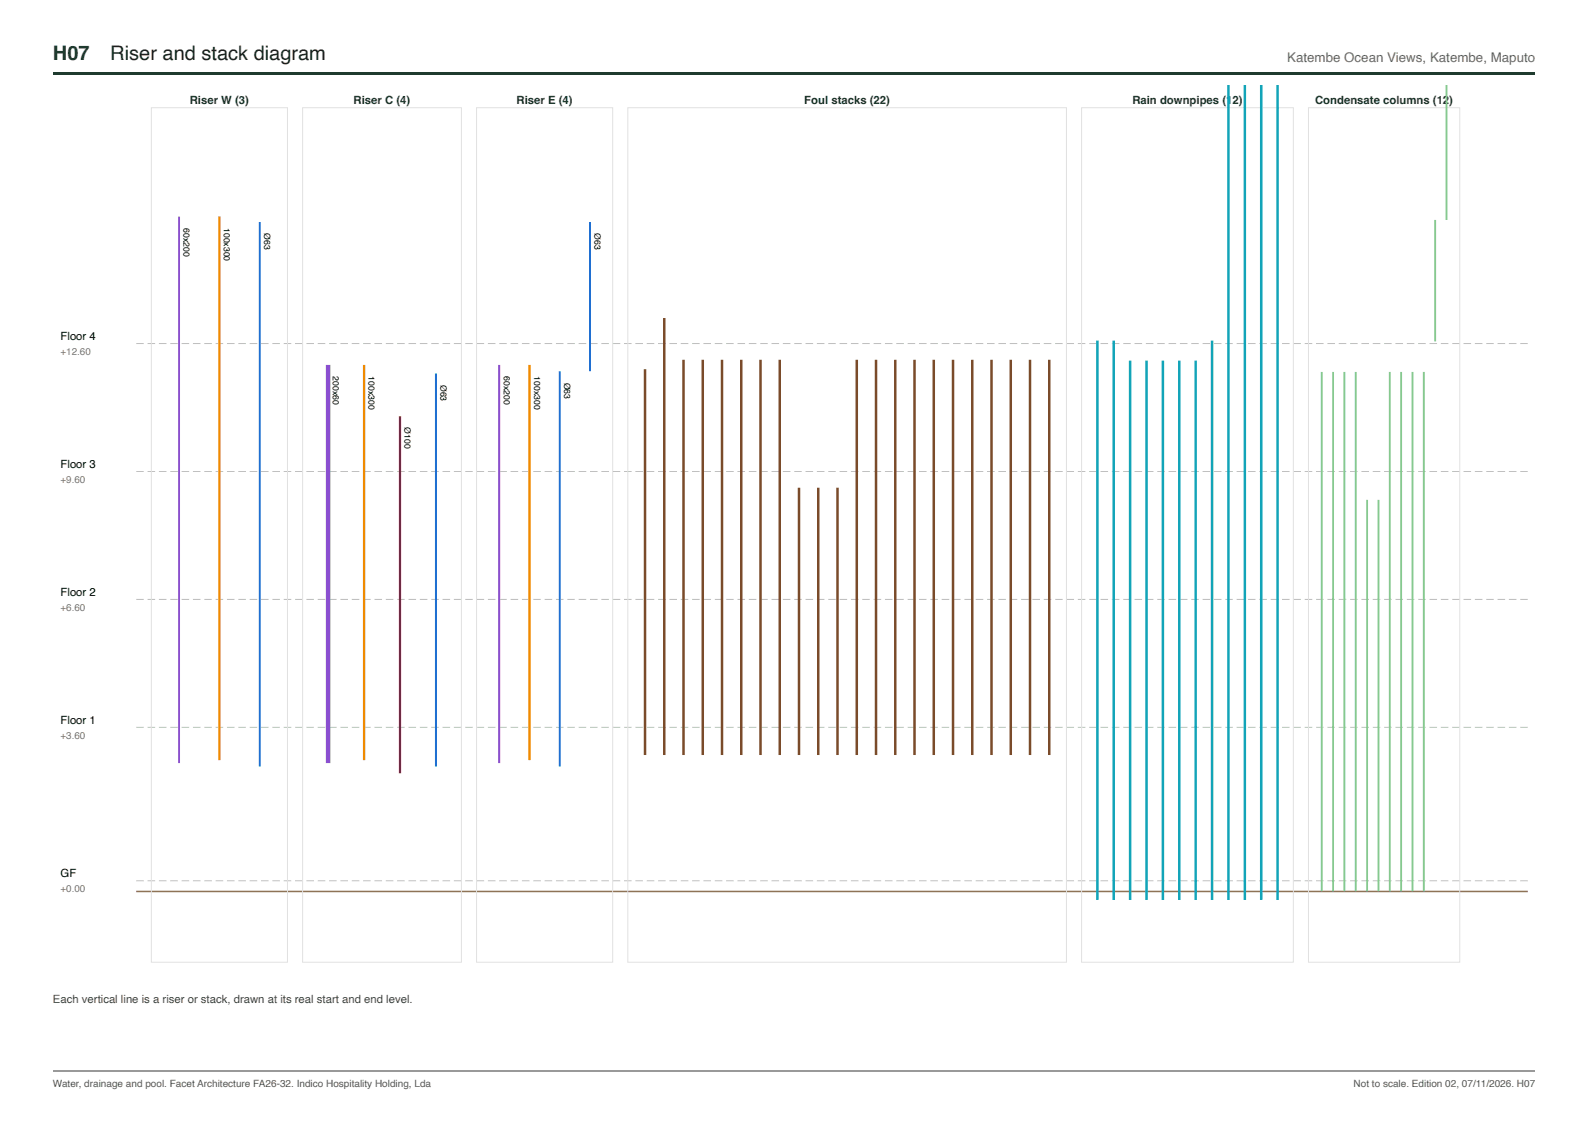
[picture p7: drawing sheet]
<svg xmlns="http://www.w3.org/2000/svg" width="420mm" height="297mm" viewBox="0 0 420 297" stroke-linecap="round" stroke-linejoin="round" font-family="sans-serif">
<defs><g id="words">
<text font-size="5.3" fill="#1f3b2f" x="14" y="15.9">H07</text>
<text font-size="5.3" fill="#222" x="29.2" y="15.9">Riser and stack diagram</text>
<text font-size="3.5" fill="#666" x="340.4" y="16.4">Katembe Ocean Views, Katembe, Maputo</text>
<g font-size="3" fill="#1f3b2f">
<text x="50.2" y="27.5">Riser W (3)</text>
<text x="93.5" y="27.5">Riser C (4)</text>
<text x="136.6" y="27.5">Riser E (4)</text>
<text x="212.7" y="27.5">Foul stacks (22)</text>
<text x="299.4" y="27.5">Rain downpipes (12)</text>
<text x="347.8" y="27.5">Condensate columns (12</text>
<text x="383.3" y="27.5">)</text>
</g>
<g font-size="3">
<text x="16" y="89.9">Floor 4</text>
<text x="16" y="123.7">Floor 3</text>
<text x="16" y="157.5">Floor 2</text>
<text x="16" y="191.4">Floor 1</text>
<text x="16" y="232">GF</text>
</g>
<text font-size="3" fill="#444" x="14" y="265.4">Each vertical line is a riser or stack, drawn at its real start and end level.</text>
<g font-size="2.6" fill="#777">
<text x="16" y="93.9">+12.60</text>
<text x="16" y="127.7">+9.60</text>
<text x="16" y="161.5">+6.60</text>
<text x="16" y="195.4">+3.60</text>
<text x="16" y="236">+0.00</text>
</g>
<g font-size="2.6" fill="#555">
<text x="14" y="287.6">Water, drainage and pool. Facet Architecture FA26-32. Indico Hospitality Holding, Lda</text>
<text x="357.9" y="287.6">Not to scale. Edition 02, 07/11/2026. H07</text>
</g>
<g font-size="2.3">
<text x="48.6" y="60.3" transform="rotate(90 48.6 60.3)">60x200</text>
<text x="59.2" y="60.3" transform="rotate(90 59.2 60.3)">100x300</text>
<text x="69.9" y="61.7" transform="rotate(90 69.9 61.7)">Ø63</text>
<text x="157.2" y="61.7" transform="rotate(90 157.2 61.7)">Ø63</text>
<text x="88" y="99.5" transform="rotate(90 88 99.5)">200x60</text>
<text x="97.5" y="99.5" transform="rotate(90 97.5 99.5)">100x300</text>
<text x="116.5" y="101.8" transform="rotate(90 116.5 101.8)">Ø63</text>
<text x="133.2" y="99.5" transform="rotate(90 133.2 99.5)">60x200</text>
<text x="141.2" y="99.5" transform="rotate(90 141.2 99.5)">100x300</text>
<text x="149.2" y="101.2" transform="rotate(90 149.2 101.2)">Ø63</text>
<text x="107" y="113" transform="rotate(90 107 113)">Ø100</text>
</g>
</g></defs>
<path d="M14 19.1h391.9v.5h-391.9z" fill="#1f3b2f"/>
<g fill="#bbb">
<path d="M36 232.8h2v.3h-2zM39 232.8h2v.3h-2zM42 232.8h2v.3h-2zM45 232.8h2v.3h-2zM48 232.8h2v.3h-2zM51 232.8h2v.3h-2zM54 232.8h2v.3h-2zM57 232.8h2v.3h-2zM60 232.8h2v.3h-2zM63 232.8h2v.3h-2zM66 232.8h2v.3h-2zM69 232.8h2v.3h-2zM72 232.8h2v.3h-2zM75 232.8h2v.3h-2zM78 232.8h2v.3h-2zM81 232.8h2v.3h-2zM84 232.8h2v.3h-2zM87 232.8h2v.3h-2zM90 232.8h2v.3h-2zM93 232.8h2v.3h-2zM96 232.8h2v.3h-2zM99 232.8h2v.3h-2zM102 232.8h2v.3h-2zM105 232.8h2v.3h-2zM108 232.8h2v.3h-2zM111 232.8h2v.3h-2zM114 232.8h2v.3h-2zM117 232.8h2v.3h-2zM120 232.8h2v.3h-2zM123 232.8h2v.3h-2zM126 232.8h2v.3h-2zM129 232.8h2v.3h-2zM132 232.8h2v.3h-2zM135 232.8h2v.3h-2zM138 232.8h2v.3h-2zM141 232.8h2v.3h-2zM144 232.8h2v.3h-2zM147 232.8h2v.3h-2zM150 232.8h2v.3h-2zM153 232.8h2v.3h-2zM156 232.8h2v.3h-2zM159 232.8h2v.3h-2zM162 232.8h2v.3h-2zM165 232.8h2v.3h-2zM168 232.8h2v.3h-2zM171 232.8h2v.3h-2zM174 232.8h2v.3h-2zM177 232.8h2v.3h-2zM180 232.8h2v.3h-2zM183 232.8h2v.3h-2zM186 232.8h2v.3h-2zM189 232.8h2v.3h-2zM192 232.8h2v.3h-2zM195 232.8h2v.3h-2zM198 232.8h2v.3h-2zM201 232.8h2v.3h-2zM204 232.8h2v.3h-2zM207 232.8h2v.3h-2zM210 232.8h2v.3h-2zM213 232.8h2v.3h-2zM216 232.8h2v.3h-2zM219 232.8h2v.3h-2zM222 232.8h2v.3h-2zM225 232.8h2v.3h-2zM228 232.8h2v.3h-2zM231 232.8h2v.3h-2zM234 232.8h2v.3h-2zM237 232.8h2v.3h-2zM240 232.8h2v.3h-2zM243 232.8h2v.3h-2zM246 232.8h2v.3h-2zM249 232.8h2v.3h-2zM252 232.8h2v.3h-2zM255 232.8h2v.3h-2zM258 232.8h2v.3h-2zM261 232.8h2v.3h-2zM264 232.8h2v.3h-2zM267 232.8h2v.3h-2zM270 232.8h2v.3h-2zM273 232.8h2v.3h-2zM276 232.8h2v.3h-2zM279 232.8h2v.3h-2zM282 232.8h2v.3h-2zM285 232.8h2v.3h-2zM288 232.8h2v.3h-2zM291 232.8h2v.3h-2zM294 232.8h2v.3h-2zM297 232.8h2v.3h-2zM300 232.8h2v.3h-2zM303 232.8h2v.3h-2zM306 232.8h2v.3h-2zM309 232.8h2v.3h-2zM312 232.8h2v.3h-2zM315 232.8h2v.3h-2zM318 232.8h2v.3h-2zM321 232.8h2v.3h-2zM324 232.8h2v.3h-2zM327 232.8h2v.3h-2zM330 232.8h2v.3h-2zM333 232.8h2v.3h-2zM336 232.8h2v.3h-2zM339 232.8h2v.3h-2zM342 232.8h2v.3h-2zM345 232.8h2v.3h-2zM348 232.8h2v.3h-2zM351 232.8h2v.3h-2zM354 232.8h2v.3h-2zM357 232.8h2v.3h-2zM360 232.8h2v.3h-2zM363 232.8h2v.3h-2zM366 232.8h2v.3h-2zM369 232.8h2v.3h-2zM372 232.8h2v.3h-2zM375 232.8h2v.3h-2zM378 232.8h2v.3h-2zM381 232.8h2v.3h-2zM384 232.8h2v.3h-2zM387 232.8h2v.3h-2zM390 232.8h2v.3h-2zM393 232.8h2v.3h-2zM396 232.8h2v.3h-2zM399 232.8h2v.3h-2zM402 232.8h2v.3h-2z"/>
<path d="M36 192.2h2v.3h-2zM39 192.2h2v.3h-2zM42 192.2h2v.3h-2zM45 192.2h2v.3h-2zM48 192.2h2v.3h-2zM51 192.2h2v.3h-2zM54 192.2h2v.3h-2zM57 192.2h2v.3h-2zM60 192.2h2v.3h-2zM63 192.2h2v.3h-2zM66 192.2h2v.3h-2zM69 192.2h2v.3h-2zM72 192.2h2v.3h-2zM75 192.2h2v.3h-2zM78 192.2h2v.3h-2zM81 192.2h2v.3h-2zM84 192.2h2v.3h-2zM87 192.2h2v.3h-2zM90 192.2h2v.3h-2zM93 192.2h2v.3h-2zM96 192.2h2v.3h-2zM99 192.2h2v.3h-2zM102 192.2h2v.3h-2zM105 192.2h2v.3h-2zM108 192.2h2v.3h-2zM111 192.2h2v.3h-2zM114 192.2h2v.3h-2zM117 192.2h2v.3h-2zM120 192.2h2v.3h-2zM123 192.2h2v.3h-2zM126 192.2h2v.3h-2zM129 192.2h2v.3h-2zM132 192.2h2v.3h-2zM135 192.2h2v.3h-2zM138 192.2h2v.3h-2zM141 192.2h2v.3h-2zM144 192.2h2v.3h-2zM147 192.2h2v.3h-2zM150 192.2h2v.3h-2zM153 192.2h2v.3h-2zM156 192.2h2v.3h-2zM159 192.2h2v.3h-2zM162 192.2h2v.3h-2zM165 192.2h2v.3h-2zM168 192.2h2v.3h-2zM171 192.2h2v.3h-2zM174 192.2h2v.3h-2zM177 192.2h2v.3h-2zM180 192.2h2v.3h-2zM183 192.2h2v.3h-2zM186 192.2h2v.3h-2zM189 192.2h2v.3h-2zM192 192.2h2v.3h-2zM195 192.2h2v.3h-2zM198 192.2h2v.3h-2zM201 192.2h2v.3h-2zM204 192.2h2v.3h-2zM207 192.2h2v.3h-2zM210 192.2h2v.3h-2zM213 192.2h2v.3h-2zM216 192.2h2v.3h-2zM219 192.2h2v.3h-2zM222 192.2h2v.3h-2zM225 192.2h2v.3h-2zM228 192.2h2v.3h-2zM231 192.2h2v.3h-2zM234 192.2h2v.3h-2zM237 192.2h2v.3h-2zM240 192.2h2v.3h-2zM243 192.2h2v.3h-2zM246 192.2h2v.3h-2zM249 192.2h2v.3h-2zM252 192.2h2v.3h-2zM255 192.2h2v.3h-2zM258 192.2h2v.3h-2zM261 192.2h2v.3h-2zM264 192.2h2v.3h-2zM267 192.2h2v.3h-2zM270 192.2h2v.3h-2zM273 192.2h2v.3h-2zM276 192.2h2v.3h-2zM279 192.2h2v.3h-2zM282 192.2h2v.3h-2zM285 192.2h2v.3h-2zM288 192.2h2v.3h-2zM291 192.2h2v.3h-2zM294 192.2h2v.3h-2zM297 192.2h2v.3h-2zM300 192.2h2v.3h-2zM303 192.2h2v.3h-2zM306 192.2h2v.3h-2zM309 192.2h2v.3h-2zM312 192.2h2v.3h-2zM315 192.2h2v.3h-2zM318 192.2h2v.3h-2zM321 192.2h2v.3h-2zM324 192.2h2v.3h-2zM327 192.2h2v.3h-2zM330 192.2h2v.3h-2zM333 192.2h2v.3h-2zM336 192.2h2v.3h-2zM339 192.2h2v.3h-2zM342 192.2h2v.3h-2zM345 192.2h2v.3h-2zM348 192.2h2v.3h-2zM351 192.2h2v.3h-2zM354 192.2h2v.3h-2zM357 192.2h2v.3h-2zM360 192.2h2v.3h-2zM363 192.2h2v.3h-2zM366 192.2h2v.3h-2zM369 192.2h2v.3h-2zM372 192.2h2v.3h-2zM375 192.2h2v.3h-2zM378 192.2h2v.3h-2zM381 192.2h2v.3h-2zM384 192.2h2v.3h-2zM387 192.2h2v.3h-2zM390 192.2h2v.3h-2zM393 192.2h2v.3h-2zM396 192.2h2v.3h-2zM399 192.2h2v.3h-2zM402 192.2h2v.3h-2z"/>
<path d="M36 158.4h2v.3h-2zM39 158.4h2v.3h-2zM42 158.4h2v.3h-2zM45 158.4h2v.3h-2zM48 158.4h2v.3h-2zM51 158.4h2v.3h-2zM54 158.4h2v.3h-2zM57 158.4h2v.3h-2zM60 158.4h2v.3h-2zM63 158.4h2v.3h-2zM66 158.4h2v.3h-2zM69 158.4h2v.3h-2zM72 158.4h2v.3h-2zM75 158.4h2v.3h-2zM78 158.4h2v.3h-2zM81 158.4h2v.3h-2zM84 158.4h2v.3h-2zM87 158.4h2v.3h-2zM90 158.4h2v.3h-2zM93 158.4h2v.3h-2zM96 158.4h2v.3h-2zM99 158.4h2v.3h-2zM102 158.4h2v.3h-2zM105 158.4h2v.3h-2zM108 158.4h2v.3h-2zM111 158.4h2v.3h-2zM114 158.4h2v.3h-2zM117 158.4h2v.3h-2zM120 158.4h2v.3h-2zM123 158.4h2v.3h-2zM126 158.4h2v.3h-2zM129 158.4h2v.3h-2zM132 158.4h2v.3h-2zM135 158.4h2v.3h-2zM138 158.4h2v.3h-2zM141 158.4h2v.3h-2zM144 158.4h2v.3h-2zM147 158.4h2v.3h-2zM150 158.4h2v.3h-2zM153 158.4h2v.3h-2zM156 158.4h2v.3h-2zM159 158.4h2v.3h-2zM162 158.4h2v.3h-2zM165 158.4h2v.3h-2zM168 158.4h2v.3h-2zM171 158.4h2v.3h-2zM174 158.4h2v.3h-2zM177 158.4h2v.3h-2zM180 158.4h2v.3h-2zM183 158.4h2v.3h-2zM186 158.4h2v.3h-2zM189 158.4h2v.3h-2zM192 158.4h2v.3h-2zM195 158.4h2v.3h-2zM198 158.4h2v.3h-2zM201 158.4h2v.3h-2zM204 158.4h2v.3h-2zM207 158.4h2v.3h-2zM210 158.4h2v.3h-2zM213 158.4h2v.3h-2zM216 158.4h2v.3h-2zM219 158.4h2v.3h-2zM222 158.4h2v.3h-2zM225 158.4h2v.3h-2zM228 158.4h2v.3h-2zM231 158.4h2v.3h-2zM234 158.4h2v.3h-2zM237 158.4h2v.3h-2zM240 158.4h2v.3h-2zM243 158.4h2v.3h-2zM246 158.4h2v.3h-2zM249 158.4h2v.3h-2zM252 158.4h2v.3h-2zM255 158.4h2v.3h-2zM258 158.4h2v.3h-2zM261 158.4h2v.3h-2zM264 158.4h2v.3h-2zM267 158.4h2v.3h-2zM270 158.4h2v.3h-2zM273 158.4h2v.3h-2zM276 158.4h2v.3h-2zM279 158.4h2v.3h-2zM282 158.4h2v.3h-2zM285 158.4h2v.3h-2zM288 158.4h2v.3h-2zM291 158.4h2v.3h-2zM294 158.4h2v.3h-2zM297 158.4h2v.3h-2zM300 158.4h2v.3h-2zM303 158.4h2v.3h-2zM306 158.4h2v.3h-2zM309 158.4h2v.3h-2zM312 158.4h2v.3h-2zM315 158.4h2v.3h-2zM318 158.4h2v.3h-2zM321 158.4h2v.3h-2zM324 158.4h2v.3h-2zM327 158.4h2v.3h-2zM330 158.4h2v.3h-2zM333 158.4h2v.3h-2zM336 158.4h2v.3h-2zM339 158.4h2v.3h-2zM342 158.4h2v.3h-2zM345 158.4h2v.3h-2zM348 158.4h2v.3h-2zM351 158.4h2v.3h-2zM354 158.4h2v.3h-2zM357 158.4h2v.3h-2zM360 158.4h2v.3h-2zM363 158.4h2v.3h-2zM366 158.4h2v.3h-2zM369 158.4h2v.3h-2zM372 158.4h2v.3h-2zM375 158.4h2v.3h-2zM378 158.4h2v.3h-2zM381 158.4h2v.3h-2zM384 158.4h2v.3h-2zM387 158.4h2v.3h-2zM390 158.4h2v.3h-2zM393 158.4h2v.3h-2zM396 158.4h2v.3h-2zM399 158.4h2v.3h-2zM402 158.4h2v.3h-2z"/>
<path d="M36 124.6h2v.2h-2zM39 124.6h2v.2h-2zM42 124.6h2v.2h-2zM45 124.6h2v.2h-2zM48 124.6h2v.2h-2zM51 124.6h2v.2h-2zM54 124.6h2v.2h-2zM57 124.6h2v.2h-2zM60 124.6h2v.2h-2zM63 124.6h2v.2h-2zM66 124.6h2v.2h-2zM69 124.6h2v.2h-2zM72 124.6h2v.2h-2zM75 124.6h2v.2h-2zM78 124.6h2v.2h-2zM81 124.6h2v.2h-2zM84 124.6h2v.2h-2zM87 124.6h2v.2h-2zM90 124.6h2v.2h-2zM93 124.6h2v.2h-2zM96 124.6h2v.2h-2zM99 124.6h2v.2h-2zM102 124.6h2v.2h-2zM105 124.6h2v.2h-2zM108 124.6h2v.2h-2zM111 124.6h2v.2h-2zM114 124.6h2v.2h-2zM117 124.6h2v.2h-2zM120 124.6h2v.2h-2zM123 124.6h2v.2h-2zM126 124.6h2v.2h-2zM129 124.6h2v.2h-2zM132 124.6h2v.2h-2zM135 124.6h2v.2h-2zM138 124.6h2v.2h-2zM141 124.6h2v.2h-2zM144 124.6h2v.2h-2zM147 124.6h2v.2h-2zM150 124.6h2v.2h-2zM153 124.6h2v.2h-2zM156 124.6h2v.2h-2zM159 124.6h2v.2h-2zM162 124.6h2v.2h-2zM165 124.6h2v.2h-2zM168 124.6h2v.2h-2zM171 124.6h2v.2h-2zM174 124.6h2v.2h-2zM177 124.6h2v.2h-2zM180 124.6h2v.2h-2zM183 124.6h2v.2h-2zM186 124.6h2v.2h-2zM189 124.6h2v.2h-2zM192 124.6h2v.2h-2zM195 124.6h2v.2h-2zM198 124.6h2v.2h-2zM201 124.6h2v.2h-2zM204 124.6h2v.2h-2zM207 124.6h2v.2h-2zM210 124.6h2v.2h-2zM213 124.6h2v.2h-2zM216 124.6h2v.2h-2zM219 124.6h2v.2h-2zM222 124.6h2v.2h-2zM225 124.6h2v.2h-2zM228 124.6h2v.2h-2zM231 124.6h2v.2h-2zM234 124.6h2v.2h-2zM237 124.6h2v.2h-2zM240 124.6h2v.2h-2zM243 124.6h2v.2h-2zM246 124.6h2v.2h-2zM249 124.6h2v.2h-2zM252 124.6h2v.2h-2zM255 124.6h2v.2h-2zM258 124.6h2v.2h-2zM261 124.6h2v.2h-2zM264 124.6h2v.2h-2zM267 124.6h2v.2h-2zM270 124.6h2v.2h-2zM273 124.6h2v.2h-2zM276 124.6h2v.2h-2zM279 124.6h2v.2h-2zM282 124.6h2v.2h-2zM285 124.6h2v.2h-2zM288 124.6h2v.2h-2zM291 124.6h2v.2h-2zM294 124.6h2v.2h-2zM297 124.6h2v.2h-2zM300 124.6h2v.2h-2zM303 124.6h2v.2h-2zM306 124.6h2v.2h-2zM309 124.6h2v.2h-2zM312 124.6h2v.2h-2zM315 124.6h2v.2h-2zM318 124.6h2v.2h-2zM321 124.6h2v.2h-2zM324 124.6h2v.2h-2zM327 124.6h2v.2h-2zM330 124.6h2v.2h-2zM333 124.6h2v.2h-2zM336 124.6h2v.2h-2zM339 124.6h2v.2h-2zM342 124.6h2v.2h-2zM345 124.6h2v.2h-2zM348 124.6h2v.2h-2zM351 124.6h2v.2h-2zM354 124.6h2v.2h-2zM357 124.6h2v.2h-2zM360 124.6h2v.2h-2zM363 124.6h2v.2h-2zM366 124.6h2v.2h-2zM369 124.6h2v.2h-2zM372 124.6h2v.2h-2zM375 124.6h2v.2h-2zM378 124.6h2v.2h-2zM381 124.6h2v.2h-2zM384 124.6h2v.2h-2zM387 124.6h2v.2h-2zM390 124.6h2v.2h-2zM393 124.6h2v.2h-2zM396 124.6h2v.2h-2zM399 124.6h2v.2h-2zM402 124.6h2v.2h-2z"/>
<path d="M36 90.7h2v.3h-2zM39 90.7h2v.3h-2zM42 90.7h2v.3h-2zM45 90.7h2v.3h-2zM48 90.7h2v.3h-2zM51 90.7h2v.3h-2zM54 90.7h2v.3h-2zM57 90.7h2v.3h-2zM60 90.7h2v.3h-2zM63 90.7h2v.3h-2zM66 90.7h2v.3h-2zM69 90.7h2v.3h-2zM72 90.7h2v.3h-2zM75 90.7h2v.3h-2zM78 90.7h2v.3h-2zM81 90.7h2v.3h-2zM84 90.7h2v.3h-2zM87 90.7h2v.3h-2zM90 90.7h2v.3h-2zM93 90.7h2v.3h-2zM96 90.7h2v.3h-2zM99 90.7h2v.3h-2zM102 90.7h2v.3h-2zM105 90.7h2v.3h-2zM108 90.7h2v.3h-2zM111 90.7h2v.3h-2zM114 90.7h2v.3h-2zM117 90.7h2v.3h-2zM120 90.7h2v.3h-2zM123 90.7h2v.3h-2zM126 90.7h2v.3h-2zM129 90.7h2v.3h-2zM132 90.7h2v.3h-2zM135 90.7h2v.3h-2zM138 90.7h2v.3h-2zM141 90.7h2v.3h-2zM144 90.7h2v.3h-2zM147 90.7h2v.3h-2zM150 90.7h2v.3h-2zM153 90.7h2v.3h-2zM156 90.7h2v.3h-2zM159 90.7h2v.3h-2zM162 90.7h2v.3h-2zM165 90.7h2v.3h-2zM168 90.7h2v.3h-2zM171 90.7h2v.3h-2zM174 90.7h2v.3h-2zM177 90.7h2v.3h-2zM180 90.7h2v.3h-2zM183 90.7h2v.3h-2zM186 90.7h2v.3h-2zM189 90.7h2v.3h-2zM192 90.7h2v.3h-2zM195 90.7h2v.3h-2zM198 90.7h2v.3h-2zM201 90.7h2v.3h-2zM204 90.7h2v.3h-2zM207 90.7h2v.3h-2zM210 90.7h2v.3h-2zM213 90.7h2v.3h-2zM216 90.7h2v.3h-2zM219 90.7h2v.3h-2zM222 90.7h2v.3h-2zM225 90.7h2v.3h-2zM228 90.7h2v.3h-2zM231 90.7h2v.3h-2zM234 90.7h2v.3h-2zM237 90.7h2v.3h-2zM240 90.7h2v.3h-2zM243 90.7h2v.3h-2zM246 90.7h2v.3h-2zM249 90.7h2v.3h-2zM252 90.7h2v.3h-2zM255 90.7h2v.3h-2zM258 90.7h2v.3h-2zM261 90.7h2v.3h-2zM264 90.7h2v.3h-2zM267 90.7h2v.3h-2zM270 90.7h2v.3h-2zM273 90.7h2v.3h-2zM276 90.7h2v.3h-2zM279 90.7h2v.3h-2zM282 90.7h2v.3h-2zM285 90.7h2v.3h-2zM288 90.7h2v.3h-2zM291 90.7h2v.3h-2zM294 90.7h2v.3h-2zM297 90.7h2v.3h-2zM300 90.7h2v.3h-2zM303 90.7h2v.3h-2zM306 90.7h2v.3h-2zM309 90.7h2v.3h-2zM312 90.7h2v.3h-2zM315 90.7h2v.3h-2zM318 90.7h2v.3h-2zM321 90.7h2v.3h-2zM324 90.7h2v.3h-2zM327 90.7h2v.3h-2zM330 90.7h2v.3h-2zM333 90.7h2v.3h-2zM336 90.7h2v.3h-2zM339 90.7h2v.3h-2zM342 90.7h2v.3h-2zM345 90.7h2v.3h-2zM348 90.7h2v.3h-2zM351 90.7h2v.3h-2zM354 90.7h2v.3h-2zM357 90.7h2v.3h-2zM360 90.7h2v.3h-2zM363 90.7h2v.3h-2zM366 90.7h2v.3h-2zM369 90.7h2v.3h-2zM372 90.7h2v.3h-2zM375 90.7h2v.3h-2zM378 90.7h2v.3h-2zM381 90.7h2v.3h-2zM384 90.7h2v.3h-2zM387 90.7h2v.3h-2zM390 90.7h2v.3h-2zM393 90.7h2v.3h-2zM396 90.7h2v.3h-2zM399 90.7h2v.3h-2zM402 90.7h2v.3h-2z"/>
</g>
<path d="M36 235.8h368" fill="none" stroke="#8b7355" stroke-width=".4"/>
<path d="M40 28.5h36v226h-36zM80 28.5h42v226h-42zM126 28.5h36v226h-36zM166 28.5h116v226h-116zM286 28.5h56v226h-56zM346 28.5h40v226h-40z" fill="none" stroke="#e1e1e1" stroke-width=".26"/>
<path d="M47.4 57.3v144.5M132 96.5v105.3" fill="none" stroke="#8a4fd0" stroke-width=".5"/>
<path d="M58 57.3v143.7M96.3 96.5v104.5M140 96.5v104.5" fill="none" stroke="#f08a00" stroke-width=".6"/>
<path d="M68.7 58.7v144M156 58.7v39.5M115.3 98.8v103.9M148 98.2v104.5" fill="none" stroke="#1f6fd1" stroke-width=".5"/>
<path d="M86.8 96.5v105.3" fill="none" stroke="#8a4fd0" stroke-width="1.2" stroke-linecap="butt"/>
<path d="M105.8 110v94.5" fill="none" stroke="#e0115f" stroke-width=".6"/>
<g fill="none" stroke="#7a4b2a" stroke-width=".66" stroke-linecap="butt">
<path d="M170.6 97.6v102.1M175.7 84.1v115.6M180.8 95.2v104.5M185.8 95.2v104.5M190.9 95.2v104.5M196 95.2v104.5M201.1 95.2v104.5M206.2 95.2v104.5M226.6 95.2v104.5M231.7 95.2v104.5M236.8 95.2v104.5M241.8 95.2v104.5"/>
<path d="M246.9 95.2v104.5M252 95.2v104.5M257.1 95.2v104.5M262.2 95.2v104.5M267.3 95.2v104.5M272.4 95.2v104.5M277.5 95.2v104.5M211.3 129v70.7M216.4 129v70.7M221.5 129v70.7"/>
</g>
<path d="M324.8 22.4v215.6M329.2 22.4v215.6M333.5 22.4v215.6M337.8 22.4v215.6M290.2 90.1v147.9M294.5 90.1v147.9M298.8 95.4v142.6M303.2 95.4v142.6M307.5 95.4v142.6M311.8 95.4v142.6M316.2 95.4v142.6M320.5 90.1v147.9" fill="none" stroke="#12a4b8" stroke-width=".66" stroke-linecap="butt"/>
<path d="M382.5 22.4v35.8M379.5 58.2v32.1M349.5 98.4v137.4M352.5 98.4v137.4M355.5 98.4v137.4M358.5 98.4v137.4M367.5 98.4v137.4M370.5 98.4v137.4M373.5 98.4v137.4M376.5 98.4v137.4M361.5 132.2v103.6M364.5 132.2v103.6" fill="none" stroke="#86c98f" stroke-width=".5"/>
<path d="M14 283.2h391.9" fill="none" stroke="#999" stroke-width=".26"/>
<use href="#words"/>
</svg>
